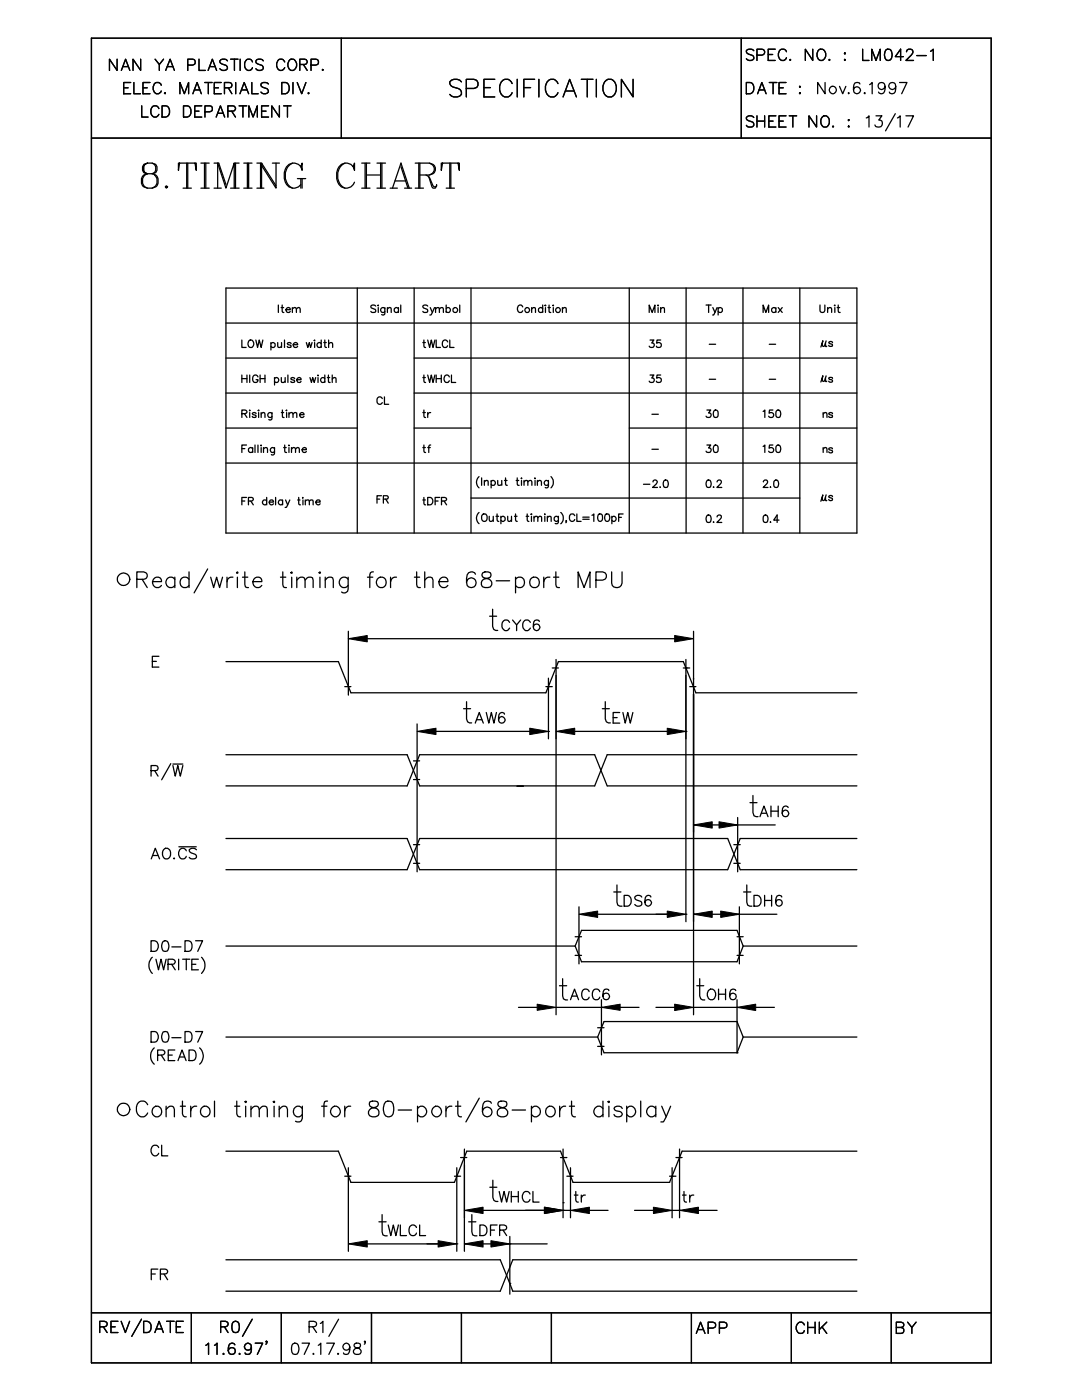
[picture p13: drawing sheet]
<svg xmlns="http://www.w3.org/2000/svg" width="216mm" height="279mm" viewBox="0 0 216 279" stroke-linecap="round" stroke-linejoin="round" font-family="sans-serif">
<g fill="none" stroke="#000" stroke-width=".25">
<path d="M18.2 7.6h179.6v264.4h-179.6zM23.4 11.8v2.3l-1.6-2.3v2.3M24.2 14.1l.9-2.3 .8 2.3M24.6 13.3h1M24.7 17.5h.9M26.1 16.5h-1.4v2.2h1.4M26.7 16.5v2.2h1.3M28.1 11.8v2.3l-1.6-2.3v2.3M28.5 17.5h.9M29.9 16.5h-1.4v2.2h1.4M30.9 11.8l.9 1.1 .8-1.1M31.8 12.9v1.2"/>
<path d="M32.2 17a.82 .82 0 0 0-1-.5 .82 .82 0 0 0-.6 .8 .97 .97 0 0 0 .2 1.1 .97 .97 0 0 0 1 .2l.4-.4M32.9 18.5l-.1 .1 .1 .1 .1-.1M33.1 14.1l.9-2.3 .8 2.3M33.4 13.3h1.1M35.9 18.7v-2.2l.9 2.2 .8-2.2v2.2M37.5 13l1.2-.1a.59 .59 0 0 0 .2-.7 .59 .59 0 0 0-.5-.4h-.9v2.3M38.5 18.7l.8-2.2 .9 2.2M38.8 17.9h1.1M39.7 11.8v2.3h1.3M40.9 16.5h1.4M41.5 14.1l.9-2.3 .8 2.3M41.6 16.5v2.2"/>
<path d="M41.9 13.3h1M42.8 17.5h.8M44.2 16.5h-1.4v2.2h1.4M44.8 17.5l1.3-.1a.54 .54 0 0 0 .2-.6 .54 .54 0 0 0-.5-.3h-1v2.2M45.4 12.1a.85 .85 0 0 0-.8-.3 .85 .85 0 0 0-.7 .6 1.62 1.62 0 0 0 1.3 .7 .52 .52 0 0 1 0 .8 1.01 1.01 0 0 1-1.3-.2M45.6 17.5l.7 1.2M46 11.8h1.5M46.8 11.8v2.3M47 16.5v2.2M47.9 18.7l.8-2.2 .9 2.2M47.9 11.8v2.3M48.2 17.9h1.1"/>
<path d="M50.2 16.5v2.2h1.3M50.4 12.4a.8 .8 0 0 0-.9-.6 .8 .8 0 0 0-.7 .9 .97 .97 0 0 0 .2 1 .97 .97 0 0 0 1.1 .2l.3-.4M52.5 12.1a.82 .82 0 0 0-.8-.3 .82 .82 0 0 0-.6 .6l.2 .3 .8 .3a.55 .55 0 0 1 .2 .9 .94 .94 0 0 1-1.2-.2M53.6 16.8a1.03 1.03 0 0 0-1.5 0 .54 .54 0 0 0 .4 .6l.6 .3a.55 .55 0 0 1 .2 .9 .94 .94 0 0 1-1.2-.2M56.2 16.5h.8a1.21 1.21 0 0 1 .7 1.1 1.21 1.21 0 0 1-.7 1.1h-.8zM56.8 12.4a.82 .82 0 0 0-.9-.6 .82 .82 0 0 0-.7 .9 .97 .97 0 0 0 .2 1 .97 .97 0 0 0 1.1 .2l.3-.4M57.9 11.9a1.08 1.08 0 0 1 1.2 .5 1.08 1.08 0 0 1-.2 1.3l-.2 .2a1 1 0 0 1-1.2-.3 1 1 0 0 1 .1-1.2zM58.5 16.5v2.2M59.3 16.5l.9 2.2 .8-2.2M59.8 12.9h.9a.58 .58 0 0 0 .6-.7l-.2-.3-1.3-.1v2.3M60.5 12.9l.8 1.2M61.6 18.5v.2l.1-.1"/>
<path d="M62.1 13l1.2-.1a.59 .59 0 0 0 .2-.7 .59 .59 0 0 0-.5-.4h-.9v2.3M64.4 13.8v.3l.1-.2M68.1 7.6v20M92.1 16.3a1.52 1.52 0 0 0-2.4 0 .93 .93 0 0 0 .7 1.1l1 .3a.87 .87 0 0 1 .6 .6 .87 .87 0 0 1-.3 .9 1.56 1.56 0 0 1-2-.4M93 17.7h1.6a.91 .91 0 0 0 .8-1 .91 .91 0 0 0-.8-.9h-1.6v3.5M96.6 17.5h1.3M98.7 15.8h-2.1v3.5h2.1M102.2 16.7a1.2 1.2 0 0 0-1.2-.9 1.2 1.2 0 0 0-1.1 .9 1.98 1.98 0 0 0 .8 2.6 1.24 1.24 0 0 0 1.5-.8M103.2 15.8v3.5M104.5 17.5h1.4M106.7 15.8h-2.2v3.5M107.5 15.8v3.5"/>
<path d="M111.3 16.7a1.2 1.2 0 0 0-1.1-.9 1.2 1.2 0 0 0-1.2 .9 1.98 1.98 0 0 0 .9 2.6 1.24 1.24 0 0 0 1.4-.8M112.4 19.3l1.3-3.5 1.3 3.5M112.9 18.2h1.6M116 15.8h2.3M117.2 15.8v3.5M119 15.8v3.5M121 16l.3-.2a1.62 1.62 0 0 1 1.7 2.2 1.3 1.3 0 0 1-.9 1.3 1.3 1.3 0 0 1-1.5-.5 2.16 2.16 0 0 1 .4-2.8zM126.3 15.8v3.5l-2.3-3.5v3.5M147.9 7.6v20M148.9 16.5h.8a1.21 1.21 0 0 1 .7 1.1 1.21 1.21 0 0 1-.7 1.1h-.8zM150.4 10.1a.85 .85 0 0 0-1.5 .2l.2 .4 .9 .3a.52 .52 0 0 1 .4 .4 .52 .52 0 0 1-.2 .5 .94 .94 0 0 1-1.3-.2M151 11l1.4-.1a.59 .59 0 0 0 .2-.7 .59 .59 0 0 0-.6-.4h-1v2.3"/>
<path d="M151.2 18.7l.8-2.2 .9 2.2M151.5 17.9h1.1M153.3 10.9h.9M153.5 16.5h1.5M154.3 16.5v2.2M154.7 9.8h-1.4v2.3h1.4M155.4 17.5h.9M156.8 16.5h-1.4v2.2h1.4M156.9 10.3a.83 .83 0 0 0-.9-.5 .83 .83 0 0 0-.7 .9 .99 .99 0 0 0 .3 1 .99 .99 0 0 0 1 .2l.3-.4M157.7 11.9h-.1l.1 .2 .1-.2M159.5 17.3h.2l-.1 .1zM159.5 18.6h.2l-.1 .1z"/>
<path d="M162.2 9.8v2.3l-1.5-2.3v2.3M163.2 10.1a.86 .86 0 0 1 1-.2 .86 .86 0 0 1 .6 .8 1.01 1.01 0 0 1-.3 1 1.01 1.01 0 0 1-1.1 .2 1.39 1.39 0 0 1-.2-1.8zM164.6 16.5v2.2l-1.4-2.2v2.2M165.5 11.9v.2l.1-.2M167.5 17.2l.6 1.5 .7-1.5M168.6 10.5l.1 .2-.1 .1zM168.6 11.9h.1l-.1 .2zM169.3 18.5v.2l.2-.1M171.6 16.8a.66 .66 0 0 0-.7-.3 .66 .66 0 0 0-.5 .4 1.73 1.73 0 0 0 .2 1.7 .7 .7 0 0 0 1-.3 .7 .7 0 0 0-.4-1 .7 .7 0 0 0-.9 .6M172.1 9.8v2.3h1.3M172.6 18.5l-.2 .1 .2 .1v-.1M173.5 16.9l.5-.4v2.2"/>
<path d="M173.9 12.1v-2.3l.9 2.3 .8-2.3v2.3M176.6 17.2a.7 .7 0 0 1-.9 .6 .7 .7 0 0 1-.3-1.1 .7 .7 0 0 1 1.1 .1 1.55 1.55 0 0 1-.5 1.9l-.6-.1-.1-.2M176.8 9.9a.76 .76 0 0 1 1.1 .3 1.69 1.69 0 0 1-.2 1.7 .69 .69 0 0 1-1.1-.3 1.78 1.78 0 0 1 .2-1.7zM178.7 17.2a.71 .71 0 0 1-1 .6 .71 .71 0 0 1-.2-1.2 .71 .71 0 0 1 1.1 .2 2.23 2.23 0 0 1-.2 1.8 .64 .64 0 0 1-.9-.2M179.5 16.5h1.5l-1.1 2.2M180.3 11.3h-1.7l1.1-1.5v2.3M180.9 10.3l.1-.3a.75 .75 0 0 1 1.1 0 .74 .74 0 0 1-.3 1l-1 1.1h1.5M182.9 11.1h1.9M185.7 10.2l.5-.4v2.3M18.2 27.6h179.6M28.3 21.1v2.3h1.2M29.4 32.6l-.7 .2-.3 .5v.7l.3 .5 .7 .2h1l.7-.2 .2-.5v-.7l-.2-.5-.7-.2h-1l-.5 .2-.2 .5v.7l.2 .5 .5 .2"/>
<path d="M29.4 34.7l-.5 .2a1.58 1.58 0 0 0 0 2.4l.5 .2M30.4 32.6l.4 .2 .3 .5v.7l-.3 .5-.4 .2 .7 .2a1.58 1.58 0 0 1 0 2.4 2.34 2.34 0 0 1-2.7-.2 1.65 1.65 0 0 1 .3-2.2l.7-.2M30.8 34.9l.5 .7v1l-.2 .5-.7 .4M31.7 21.7a.82 .82 0 0 0-.9-.6 .82 .82 0 0 0-.7 .9 .97 .97 0 0 0 .2 1 .97 .97 0 0 0 1.1 .2l.3-.4M32.3 21.1h.8a1.19 1.19 0 0 1 .8 1.1 1.19 1.19 0 0 1-.8 1.2h-.8zM33 37.3l.2-.2 .2 .2-.2 .2zM35.8 32.6l-.2 1.4v-1.4h3.6v1.4l-.3-1.4M36.5 37.5h1.7M36.6 21.1h.7a1.19 1.19 0 0 1 .8 1.1 1.19 1.19 0 0 1-.8 1.2h-.7zM37.3 32.6v4.9M37.5 32.6v4.9M38.9 22.2h.8"/>
<path d="M40.1 37.5h1.6M40.1 32.6h1.6M40.3 21.1h-1.4v2.3h1.4M40.8 32.6v4.9M40.9 22.3l1.3-.1a.59 .59 0 0 0 .2-.6 .59 .59 0 0 0-.5-.5h-1v2.3M41.1 32.6v4.9M42.7 37.5h1.5M42.7 32.6h.9l1.5 4.2M43.1 23.4l.9-2.3 .8 2.3M43.4 37.5v-4.9l1.7 4.9 1.6-4.9v4.9M43.4 22.6h1.1M45.5 22.2h.9a.58 .58 0 0 0 .6-.7l-.2-.3-1.3-.1v2.3"/>
<path d="M46 37.5h1.7M46.2 22.2l.8 1.2M46.7 32.6h1M47 32.6v4.9M47.7 21.1h1.5M48.5 21.1v2.3M48.6 37.5h1.7M48.6 32.6h1.7M49.4 32.6v4.9M49.6 32.6v4.9M49.7 23.4v-2.3l.8 2.3 .9-2.3v2.3M51.3 37.5h1.4"/>
<path d="M51.3 32.6h.9M52 32.6v4.9M52.2 22.2h.9M53.6 21.1h-1.4v2.3h1.4M54.4 32.6h1.4M55.1 37.1l-2.9-4.5v4.9M55.1 32.6v4.9l-2.9-4.5M55.8 21.1v2.3l-1.6-2.3v2.3M56.6 21.1h1.5M57.4 21.1v2.3M58.4 32.6a2.83 2.83 0 0 0 0 4.9M59.4 35.6h1.6"/>
<path d="M60 33.3l.3 .7v-1.4l-.3 .7a1.84 1.84 0 0 0-2.1-.6 1.84 1.84 0 0 0-1.2 1.8 2.51 2.51 0 0 0 1.7 3l1.2-.2 .4-.5M60 35.6v1.9M60.3 35.6v1.9M68.8 32.6a2.83 2.83 0 0 0 0 4.9M70.5 33.3l.2 .7v-1.4l-.2 .7a1.84 1.84 0 0 0-2.1-.6 1.84 1.84 0 0 0-1.2 1.8 2.51 2.51 0 0 0 1.6 3 1.74 1.74 0 0 0 1.9-1.1M72.2 37.5h1.6M72.2 32.6h1.6M72.9 32.6v4.9M73.1 32.6v4.9M73.1 34.9h2.8M75.2 37.5h1.7M75.2 32.6h1.7"/>
<path d="M75.9 32.6v4.9M76.2 32.6v4.9M77.9 37.5h1.4M78.3 37.5l1.7-4.9 1.7 4.9M78.8 36.1h2.1M80 33.3l1.4 4.2M80.7 37.5h1.4M82.8 32.6h2.9l.7 .2a1.12 1.12 0 0 1 0 1.9l-.7 .2h-1.9M82.8 37.5h1.7M83.6 32.6v4.9M83.8 32.6v4.9M85 34.9l.7 .5 .7 1.7 .3 .2 .4-.2"/>
<path d="M85.5 35.2l.7 2.1 .2 .2h.5l.2-.7M85.7 32.6a1.2 1.2 0 0 1 1 1.1 1.2 1.2 0 0 1-1 1.2M88.3 32.6l-.2 1.4v-1.4h3.6v1.4l-.3-1.4M89 37.5h1.7M89.7 32.6v4.9M90 32.6v4.9M150.4 23.5a.82 .82 0 0 0-.8-.4 .82 .82 0 0 0-.7 .6l.5 .4 .6 .2a.56 .56 0 0 1 .4 .7 .93 .93 0 0 1-1.5 0M151 23.1v2.3M151 24.2h1.6M152.6 23.1v2.3M153.4 24.2h.9M154.8 23.1h-1.4v2.3h1.4"/>
<path d="M155.4 24.2h.9M156.8 23.1h-1.4v2.3h1.4M157.5 23.1h1.5M158.2 23.1v2.3M162.9 23.1v2.3l-1.5-2.3v2.3M164 23.5l.2-.3a1.03 1.03 0 0 1 1.2 .4 1.03 1.03 0 0 1 0 1.2 .82 .82 0 0 1-.9 .6 .82 .82 0 0 1-.7-.9v-.5zM166.2 25.1l-.1 .2h.2M169.2 24h.3l-.2 .1zM169.3 25.1l.2 .2-.2 .1zM172.8 23.5l.6-.4v2.3M174.8 23.1h1.2l-.7 .9a.72 .72 0 0 1 .8 .8 .72 .72 0 0 1-1 .6l-.3-.1-.2-.4M178.6 22.7l-1.9 3.4"/>
<path d="M179.1 23.5l.5-.4v2.3M180.8 23.1h1.5l-1.1 2.3M45.1 57.5h125.9v48.9h-125.9zM71.3 57.5v48.9M82.6 57.5v48.9M94 57.5v48.9M125.6 57.5v48.9M136.9 57.5v48.9M148.3 57.5v48.9M159.6 57.5v48.9M45.1 71.5h26.2M45.1 78.4h26.2"/>
<path d="M45.1 64.5h125.9M48.3 67.9v1.4h.8M48.3 74.8v1.5M48.3 75.6h1M49.3 74.8v1.5M49.6 68.1a.68 .68 0 0 1 1 .1 .68 .68 0 0 1-.1 .9l-.2 .2a.73 .73 0 0 1-.8-.3 .73 .73 0 0 1 .1-.9zM49.8 74.8v1.5M51.1 67.9l.3 1.4 .3-1.4 .4 1.4 .4-1.4M51.5 75.2a.54 .54 0 0 0-.6-.4 .54 .54 0 0 0-.5 .6v.4a.53 .53 0 0 0 .5 .5 .53 .53 0 0 0 .6-.5h-.4M51.9 75.6h1M51.9 74.8v1.5M52.9 74.8v1.5"/>
<path d="M54.1 68.6a.47 .47 0 0 1 .7-.1 .47 .47 0 0 1 0 .7 .47 .47 0 0 1-.7-.1M54.1 68.4v1.4M54.8 75.6a.47 .47 0 0 1 .7-.1 .47 .47 0 0 1 0 .7 .47 .47 0 0 1-.7-.1M54.8 75.4v1.4M55.4 68.4l.1 .9h.3l.4-.2M55.5 60.9v1.5M56.1 61.4h.5M56.1 75.4l.1 .9h.4l.3-.2M56.2 68.4v.9M56.3 60.9v1.2l.1 .2 .2 .1M56.8 67.9v1.4M56.9 75.4v.9"/>
<path d="M57.1 61.8h.8a.45 .45 0 0 0-.6-.4 .45 .45 0 0 0-.2 .7l.3 .3 .4-.1 .1-.2M57.4 74.8v1.5M58.1 68.6a.43 .43 0 0 0-.8 0l.2 .2 .5 .1 .1 .2-.1 .2h-.2h-.4l-.1-.2M58.3 61.7l.4-.3 .4 .1v.9M58.3 61.4v1M58.5 68.8h.9a.48 .48 0 0 0-.7-.3 .48 .48 0 0 0-.2 .7 .48 .48 0 0 0 .7 .1l.2-.2M58.8 75.6a.44 .44 0 0 0-.8 0l.8 .5-.1 .2h-.2h-.4l-.1-.2M59.1 61.7l.4-.3 .3 .1 .1 .9M59.2 75.8h.9a.45 .45 0 0 0-.7-.4 .45 .45 0 0 0-.1 .7l.3 .2h.3l.2-.2M61.1 68.4l.3 .9 .3-.9 .3 .9 .3-.9M61.8 75.4l.3 .9 .3-.9 .3 .9 .3-.9M62.7 67.9h.1z"/>
<path d="M62.8 68.4v.9M63.5 74.8v.2zM63.5 75.4v.9M64.1 68.6a.47 .47 0 0 0-.7-.1 .47 .47 0 0 0 0 .7 .47 .47 0 0 0 .7-.1M64.1 67.9v1.4M64.6 68.4h.5M64.8 75.6a.47 .47 0 0 0-.7-.1 .47 .47 0 0 0 0 .7 .47 .47 0 0 0 .7-.1M64.8 67.9v1.2l.1 .2h.3M64.8 74.8v1.5M65.3 75.4h.5M65.5 74.8l.1 1.5h.3M65.6 68.7l.4-.3 .3 .1 .1 .8"/>
<path d="M65.6 67.9v1.4M66.3 75.6l.3-.2h.4l.1 .9M66.3 74.8v1.5M75 61.1a.54 .54 0 0 0-.6-.2 .54 .54 0 0 0-.4 .4l.1 .2 .7 .2 .2 .2-.2 .4h-.7l-.1-.2M75.4 61h.1zM75.5 61.4v1M76.3 79.5a.55 .55 0 0 0-.6-.3 .55 .55 0 0 0-.5 .6v.3a.55 .55 0 0 0 .5 .6 .55 .55 0 0 0 .6-.4M76.7 79.2v1.5h.9M76.8 61.4v1.3l-.3 .2-.3-.1M76.8 61.6a.47 .47 0 0 0-.7-.1 .47 .47 0 0 0 0 .7 .47 .47 0 0 0 .7-.1M77.3 61.7l.3-.3 .4 .1 .1 .9M77.3 61.4v1"/>
<path d="M79.5 61.6a.47 .47 0 0 0-.7-.1 .47 .47 0 0 0 0 .7 .47 .47 0 0 0 .7-.1M79.5 61.4v1M80 60.9v1.5M82.6 71.5h88.4M82.6 78.4h88.4M84.4 75.4h.5M84.4 68.4h.5M84.6 74.8v1.3l.1 .2h.2M84.6 67.9v1.2l.1 .2h.2M85.3 74.8l.4 1.5 .4-1.5 .3 1.5 .4-1.5M85.3 67.9l.4 1.4 .4-1.4 .3 1.4 .4-1.4M85.3 61.1a.54 .54 0 0 0-.5-.2 .54 .54 0 0 0-.4 .4l.1 .2 .7 .2 .1 .2-.1 .4h-.7l-.1-.2"/>
<path d="M85.9 61.4l.4 1M86.7 61.4l-.6 1.4-.3 .1M86.9 61.7l.3-.3 .4 .1 .1 .9M86.9 61.4v1M87 67.9v1.4h.9M87 75.6h1.1M87 74.8v1.5M87.7 61.7l.4-.3 .3 .1 .1 .9M88.1 74.8v1.5M89 61.6a.47 .47 0 0 1 .7-.1 .47 .47 0 0 1 0 .7 .47 .47 0 0 1-.7-.1M89 60.9v1.5M89.3 68.2a.54 .54 0 0 0-.6-.3 .54 .54 0 0 0-.4 .6v.3a.55 .55 0 0 0 .4 .5 .55 .55 0 0 0 .6-.3"/>
<path d="M89.7 75.2a.54 .54 0 0 0-.7-.4 .54 .54 0 0 0-.4 .6v.4a.55 .55 0 0 0 .4 .5 .55 .55 0 0 0 .7-.3M89.7 67.9v1.4h.9M90.1 74.8v1.5h.8M91.7 60.9v1.5M104.3 61.3a.54 .54 0 0 0-.6-.4 .54 .54 0 0 0-.4 .6v.3a.55 .55 0 0 0 .4 .6 .55 .55 0 0 0 .6-.4M106.1 61.7l.3-.3 .4 .1v.9M106.1 61.4v1M108.3 61.6a.47 .47 0 0 0-.7-.1 .47 .47 0 0 0 0 .7 .47 .47 0 0 0 .7-.1M108.3 60.9v1.5M108.8 60.9v.1zM108.8 61.4v1M109.3 61.4h.5"/>
<path d="M109.6 60.9v1.4l.3 .1M110.4 60.9v.1zM110.4 61.4v1M112.2 61.7l.4-.3 .3 .1 .1 .9M112.2 61.4v1M129.5 62.4v-1.5l.6 1.5 .6-1.5v1.5M129.7 74.8h.8l-.5 .6a.5 .5 0 0 1 .5 .7 .5 .5 0 0 1-.8 .2l-.2-.2M129.7 67.9h.8l-.5 .6a.5 .5 0 0 1 .5 .6 .5 .5 0 0 1-.8 .2l-.2-.2M131.3 60.9v.1zM131.3 61.4v1M131.8 74.8h-.7l-.1 .7a.53 .53 0 0 1 .8-.1 .53 .53 0 0 1 0 .8 .53 .53 0 0 1-.8-.1M131.8 67.9h-.7l-.1 .6a.53 .53 0 0 1 .8 0 .53 .53 0 0 1 0 .7 .53 .53 0 0 1-.8-.1"/>
<path d="M131.8 61.7l.4-.3 .3 .1 .1 .9M131.8 61.4v1M140.9 60.9h1M141.4 60.9v1.5M141.5 75.7h1.3M141.5 68.7h1.3M142.2 61.4l.5 1M143.1 61.4l-.7 1.5h-.2M143.3 61.6a.47 .47 0 0 1 .7-.1 .47 .47 0 0 1 0 .7 .47 .47 0 0 1-.7-.1M143.3 61.4v1.5M152.3 62.4v-1.5l.5 1.5 .6-1.5v1.5M153.5 75.7h1.3"/>
<path d="M153.5 68.7h1.3M154.8 61.6a.47 .47 0 0 0-.7-.1 .47 .47 0 0 0 0 .7 .47 .47 0 0 0 .7-.1M154.8 61.4v1M155.3 61.4l.8 1M156.1 61.4l-.8 1M163.6 60.9v1a.49 .49 0 0 0 .5 .5 .49 .49 0 0 0 .5-.5v-1M164.7 75.5l.1 .7 .2-.1M164.7 68.5l.1 .7 .2-.1M164.8 75l-.3 .9-.2 .2-.2-.1 .1-1-.4 1.2M164.8 68l-.3 1-.2 .1-.2-.1 .1-1-.4 1.3M165.1 61.7l.4-.3 .4 .1v.9M165.1 61.4v1"/>
<path d="M166.1 75.5v-.1l-.2-.1-.5 .1v.1l.2 .2 .5 .2v.2a.43 .43 0 0 1-.7 0M166.1 68.4a.43 .43 0 0 0-.7 0l.2 .2 .5 .1v.2v.2h-.2h-.5v-.2M166.5 61h.1zM166.6 61.4v1M167 61.4h.6M167.3 60.9v1.2v.2l.3 .1M45.1 92.4h125.9M45.1 85.4h26.2M48.3 82.5h.8l.2-.4-.4-.3h-.6v1.5M48.3 100h.6M48.3 89.5h.6M48.8 82.5l.5 .8"/>
<path d="M49.2 99.3h-.9v1.5M49.2 88.8h-.9v1.5M49.6 100l.8-.1 .1-.2v-.3l-.9-.1v1.5M49.8 81.8v.2zM49.8 82.3v1M50 100l.5 .8M50.4 89.5a.47 .47 0 0 0-.7 0 .47 .47 0 0 0 0 .7 .47 .47 0 0 0 .7-.1M50.4 89.3v1M50.9 88.8v1.5M51.1 82.5a.43 .43 0 0 0-.8 0l.2 .3 .6 .1v.2v.2h-.3h-.4l-.1-.2M51.5 88.8v1.5M51.5 81.9h.2z"/>
<path d="M51.6 82.3v1M52 88.9h.2zM52.1 82.6l.4-.3 .3 .1 .1 .9M52.1 82.3v1M52.1 89.3v1M52.6 89.6l.4-.3 .3 .1 .1 .9M52.6 89.3v1M53.2 100a.47 .47 0 0 0-.7-.1 .47 .47 0 0 0 0 .7 .47 .47 0 0 0 .7-.1M53.2 99.3v1.5M54.3 82.3l-.1 1.4-.2 .1-.4-.1M54.3 82.5a.47 .47 0 0 0-.7 0 .47 .47 0 0 0 0 .7 .47 .47 0 0 0 .7-.1M54.8 89.3l-.1 1.4-.2 .1-.4-.1"/>
<path d="M54.8 89.5a.47 .47 0 0 0-.7 0 .47 .47 0 0 0 0 .7 .47 .47 0 0 0 .7-.1M55 99.3v1.5M56.1 82.3h.5M56.3 81.8l.1 1.5h.3M56.4 100a.47 .47 0 0 0-.7-.1 .47 .47 0 0 0 0 .7 .47 .47 0 0 0 .7-.1M56.4 99.8v1M56.6 89.3h.5M56.8 88.8v1.2l.1 .3h.3M57 99.8l.4 1M57.2 81.8v.2zM57.2 82.3v1M57.7 88.8v.2z"/>
<path d="M57.7 82.6l.3-.3 .4 .1 .1 .9M57.7 82.3v1M57.7 89.3v1M57.8 99.8l-.6 1.4-.3 .1M58.2 89.6l.3-.3 .4 .1 .1 .9M58.2 89.3v1M58.5 82.6l.3-.3 .4 .1v.9M59 89.6l.3-.3 .3 .1 .1 .9M59.4 99.8h.5M59.6 99.3v1.4l.3 .1M59.8 82.8h.9a.48 .48 0 0 0-.7-.4 .48 .48 0 0 0-.2 .7 .48 .48 0 0 0 .7 .2l.2-.2M60.3 89.7h.8a.45 .45 0 0 0-.6-.3 .45 .45 0 0 0-.1 .7l.3 .2h.3l.1-.2"/>
<path d="M60.5 99.3v.1zM60.5 99.8v1M60.9 99.8v1M75.2 99.6h.6M76.1 98.9h-.9v1.5M76.5 99.6h.8l.2-.4-.2-.2-.8-.1v1.5M77 99.6l.5 .8M82.6 85.4h11.4M84.4 99.8h.5M84.4 89.3h.5M84.4 82.3h.5M84.6 99.3v1.2l.1 .2 .2 .1"/>
<path d="M84.6 88.8v1.2l.1 .3h.2M84.6 81.8v1.3l.1 .2h.2M85.3 99.3h.6a.78 .78 0 0 1 .5 .7 .78 .78 0 0 1-.5 .8h-.6zM85.3 89.3h.6M85.3 82.3v1M85.9 88.8l-.3 .1v.2v1.2M85.9 82.3a.51 .51 0 0 0-.6 .5M86.8 100h.6M87.8 99.3h-1v1.5M88.1 100l.8-.1 .2-.2-.1-.3-.9-.1v1.5M88.6 100l.5 .8M94 99.4h65.6"/>
<path d="M95.6 95.1a1.48 1.48 0 0 0 0 2.3M96.1 95.4v1.5M96.6 96.2l.4-.3 .4 .1v.9M96.6 95.9v1M98 96.1a.47 .47 0 0 1 .7-.1 .47 .47 0 0 1 0 .7 .47 .47 0 0 1-.7-.1M98 95.9v1.5M99.3 95.9v.7a.38 .38 0 0 0 .6 .2l.2-.2M100.1 95.9v1M100.7 95.9h.5M100.9 95.4v1.2l.1 .2 .2 .1M103 95.9h.5M103.2 95.4v1.2l.1 .2 .3 .1"/>
<path d="M104.1 95.4v.1zM104.1 95.9v1M104.6 96.2l.3-.3 .4 .1v.9M104.6 95.9v1M105.3 96.2l.4-.3 .3 .1 .1 .9M106.7 95.5h.1zM106.8 95.9v1M107.2 96.2l.4-.3 .3 .1 .1 .9M107.2 95.9v1M109.4 95.9l-.1 1.3-.2 .2-.3-.1M109.4 96.1a.47 .47 0 0 0-.7-.1 .47 .47 0 0 0 0 .7 .47 .47 0 0 0 .7-.1M109.9 95.1a1.57 1.57 0 0 1 0 2.3"/>
<path d="M125.6 85.4h45.4M128.4 96.6h1.3M130.1 89.7h1.3M130.1 82.7h1.3M130.3 96.2l.3-.4h.3l.2 .3-.2 .5-.7 .7h1M131.7 97.2h.1M132.5 95.9a.47 .47 0 0 1 .8 .2v.5l-.2 .6h-.6l-.2-.6zM141.1 88.8h.7l-.4 .6a.5 .5 0 0 1 .5 .7 .5 .5 0 0 1-.8 .2l-.2-.3M141.1 81.8h.7l-.4 .6a.5 .5 0 0 1 .5 .7 .5 .5 0 0 1-.8 .2l-.2-.2M141.1 95.9a.47 .47 0 0 1 .7 .2l.1 .5-.2 .6h-.6l-.2-.6zM142.4 97.2h-.1h.2M142.5 88.9a.48 .48 0 0 1 .8 .2v.9l-.2 .3h-.6l-.2-.6z"/>
<path d="M142.5 81.9a.48 .48 0 0 1 .8 .2v1l-.2 .2h-.6l-.2-.6zM143.1 96.2l.3-.4 .5 .2v.4l-.9 .9h1M152.3 89.1l.3-.3v1.5M152.3 82.1l.3-.3v1.5M152.3 96.2l.3-.4 .5 .2v.4l-.8 .9h.9M153.8 97.2h-.1h.1M154.2 88.8h-.7v.7a.54 .54 0 0 1 .8 0 .54 .54 0 0 1-.1 .8 .54 .54 0 0 1-.8-.3M154.2 81.8h-.7v.7a.54 .54 0 0 1 .8 0 .54 .54 0 0 1-.1 .8 .54 .54 0 0 1-.8-.2M154.6 95.9a.43 .43 0 0 1 .7 .2v.9l-.1 .2h-.6l-.2-.6v-.5zM155 88.9a.43 .43 0 0 1 .7 .2v.9l-.1 .3h-.6l-.2-.6 .1-.6zM155 81.9a.43 .43 0 0 1 .7 .2v1l-.1 .2h-.6l-.2-.6 .1-.6zM164.3 89.6l.3-.3 .3 .1 .1 .9"/>
<path d="M164.3 82.6l.3-.3 .3 .1 .1 .9M164.3 82.3v1M164.3 89.3v1M164.7 99.3v.5l.3 .1M164.8 98.8l-.3 .9-.2 .2-.2-.1 .1-1-.4 1.2M166.1 99.1a.43 .43 0 0 0-.7 0v.2l.7 .2v.2a.43 .43 0 0 1-.7 0M166.1 89.6a.43 .43 0 0 0-.7 0v.1l.7 .3v.2a.43 .43 0 0 1-.7 0M166.1 82.5a.43 .43 0 0 0-.7 0l.2 .3 .5 .1v.2v.2h-.2h-.5v-.2M27.3 115.6l1.8-.1a.72 .72 0 0 0 0-1.2l-.4-.2h-1.4v3.2M28.4 115.6l1 1.7M30.4 116.1h1.8a.89 .89 0 0 0-.9-1 .89 .89 0 0 0-.9 1 .99 .99 0 0 0 .6 1.1 .99 .99 0 0 0 1.2-.4M34.9 115.6a1 1 0 0 0-1.5-.1 1 1 0 0 0 0 1.5 1 1 0 0 0 1.5-.2"/>
<path d="M34.9 115.2v2.1M37.7 115.6a1 1 0 0 0-1.4-.1 1 1 0 0 0 0 1.5 1 1 0 0 0 1.4-.2M37.7 114.1v3.2M41.4 113.5l-2.7 4.8M42 115.2l.6 2.1 .6-2.1 .6 2.1 .6-2.1M45.3 115.2v2.1M46.5 115.2a.95 .95 0 0 0-1.2 .9M47.4 114.1l.1 .2-.1 .1-.2-.1zM47.4 115.2v2.1M48.4 115.2h1M48.9 114.1v2.6l.1 .4 .6 .2M50.5 116.1h1.7a.89 .89 0 0 0-.8-1 .89 .89 0 0 0-.9 1 .99 .99 0 0 0 .5 1.1 .99 .99 0 0 0 1.2-.4"/>
<path d="M53.7 100.2h.9a.46 .46 0 0 0-.8-.3 .46 .46 0 0 0 .1 .8l.4 .1 .3-.3M56 115.2h1M56.4 114.1v2.6l.2 .4 .5 .2M58.2 114.1l.1 .2-.1 .1-.2-.1zM58.2 115.2v2.1M59.2 115.8l.8-.6 .7 .1 .2 .5v1.5M59.2 115.2v2.1M60.9 115.8l.7-.6 .8 .1 .1 2M60.9 100l.2-.2a.38 .38 0 0 1 .6 .2v.8M61.7 100l.4-.2h.3l.1 1M63 100.2h.9a.46 .46 0 0 0-.8-.3 .46 .46 0 0 0 .1 .8 .41 .41 0 0 0 .7-.2M63.8 114.1l.2 .2-.2 .1-.1-.1z"/>
<path d="M63.8 115.2v2.1M64.9 115.8l.7-.6 .8 .1 .1 2M64.9 115.2v2.1M69.5 115.2v2.4a.8 .8 0 0 1-.5 .7 .8 .8 0 0 1-.8-.1M69.5 115.6a1 1 0 0 0-1.5-.1 1 1 0 0 0 0 1.5 1 1 0 0 0 1.5-.2M73.3 115.2h1.1M74.5 114.1l-.6 .2-.1 .4v2.6M77.9 115.2v2.1M79.1 115.2a.99 .99 0 0 0-1.2 .9M82.7 115.2h1M83.1 114.1v2.6l.2 .4 .6 .2M84.8 115.8l.7-.6 .7 .1 .2 .5v1.5"/>
<path d="M84.8 114.1v3.2M87.6 116.1h1.8a.89 .89 0 0 0-.9-1 .89 .89 0 0 0-.9 1 .99 .99 0 0 0 .6 1.1 .99 .99 0 0 0 1.2-.4M94.9 114.6a.9 .9 0 0 0-.9-.5 .9 .9 0 0 0-.8 .6 2.48 2.48 0 0 0 .3 2.4 .96 .96 0 0 0 1.4-.4 .96 .96 0 0 0-.6-1.3 .96 .96 0 0 0-1.2 .8M95.6 102.3a1.48 1.48 0 0 0 0 2.2M96.4 114.3a.59 .59 0 0 0-.2 .6 .59 .59 0 0 0 .4 .4 1.48 1.48 0 0 1 1.5 .9 .84 .84 0 0 1-.7 1.1l-1-.2a.94 .94 0 0 1-.3-1 .94 .94 0 0 1 .8-.6l.6-.2a.63 .63 0 0 0 .3-1l-.4-.2zM96.4 102.6a.75 .75 0 0 1 .9 .5 .75 .75 0 0 1-.5 1 .8 .8 0 0 1-.7-.6 .8 .8 0 0 1 .3-.9zM97.6 103l.1 1 .3 .1 .4-.3M98.4 103v1.1M99 103h.5M99 115.9h2.7M99.2 102.6v1.2l.1 .2 .2 .1M99.9 103.3a.48 .48 0 0 1 .7-.1 .48 .48 0 0 1 0 .7 .48 .48 0 0 1-.7-.1"/>
<path d="M99.9 103v1.5M101.3 103l.1 1 .3 .1 .4-.3M102.1 103v1.1M102.7 103h.5M102.9 115.6a1 1 0 0 1 1.4-.1 1 1 0 0 1 0 1.5 1 1 0 0 1-1.4-.2M102.9 102.6v1.2l.1 .2 .2 .1M102.9 115.2v3.1M105 103h.5M105.2 102.6v1.2l.1 .2 .2 .1M106 102.6h.1zM106 103v1.1M106.6 103.3l.3-.3 .3 .1 .1 1"/>
<path d="M106.6 103v1.1M107.3 103.3l.4-.3 .3 .1 .1 1M108.5 115.2v2.1M108.7 102.6v.1zM108.7 103v1.1M109.2 103.3l.4-.3 .3 .1 .1 1M109.2 103v1.1M109.7 115.2a1 1 0 0 0-1.2 .9M110.4 115.2h1.1M110.9 114.1v2.6l.1 .4 .6 .2M111.4 103l-.1 1.4-.5 .1M111.4 103.3a.48 .48 0 0 0-.7-.1 .48 .48 0 0 0 0 .7 .48 .48 0 0 0 .7-.1"/>
<path d="M111.9 102.3a1.48 1.48 0 0 1 0 2.2M113 104h-.1h.1l-.1 .3M114.7 102.9a.55 .55 0 0 0-.6-.3 .55 .55 0 0 0-.5 .5 .61 .61 0 0 0 .2 .8 .61 .61 0 0 0 .8-.1l.1-.1M115.1 102.6v1.5h.9M115.4 117.3v-3.2l1.1 3.2 1.2-3.2v3.2M116.3 103.2h1.3M116.3 103.6h1.3M118.1 102.8l.4-.2v1.5M118.9 115.8h1.3a.84 .84 0 0 0 .8-1.1l-.3-.4-.5-.2h-1.3v3.2M119.5 102.6h.3a.8 .8 0 0 1 .4 .8 .8 .8 0 0 1-.5 .7 .97 .97 0 0 1-.2-1.5zM120.9 102.6h.3a.8 .8 0 0 1 .5 .8 .8 .8 0 0 1-.6 .7 .97 .97 0 0 1-.2-1.5zM122 114.1v2.3a1.05 1.05 0 0 0 1.1 .9 1.05 1.05 0 0 0 1-.9v-2.3"/>
<path d="M122.1 103.3a.48 .48 0 0 1 .7-.1 .48 .48 0 0 1 0 .7 .48 .48 0 0 1-.7-.1M122.1 103v1.5M123.4 103.3h.6M124.3 102.6h-.9v1.5M141.1 102.9a.47 .47 0 0 1 .7 .2l.1 .5-.2 .6h-.6l-.2-.6zM142.4 104.1l-.1 .1h.2M143.1 103.2l.3-.4 .5 .1v.5l-.9 .9h1M152.5 102.9a.43 .43 0 0 1 .7 .2v.9l-.2 .2h-.5l-.2-.6v-.5zM153.8 104.1l-.1 .1h.1M155.4 103.8h-1l.7-1v1.5M30.4 132h.8M31.7 131h-1.3v2.1h1.3"/>
<path d="M45.1 132h22.4l2.5 6.3h38.9l2.5-6.3h25l2.5 6.3h32.1M68.8 137h1.2M69.5 137h.1M69.5 127.5h.1M69.5 126v12.7M73.3 127.5h61.3M97.7 123h1.4M98.3 121.6v3.4l.2 .6 .4 .2h.4M101.7 124.2a.79 .79 0 0 0-.9-.5 .79 .79 0 0 0-.6 .8 .93 .93 0 0 0 .2 1 .93 .93 0 0 0 1 .2l.3-.4M102.3 123.7l.8 1 .8-1M103.1 124.7v1.2M105.8 124.2a.79 .79 0 0 0-.9-.5 .79 .79 0 0 0-.6 .8 1.01 1.01 0 0 0 1 1.4l.5-.6"/>
<path d="M107.6 124a.62 .62 0 0 0-.9-.2 1.3 1.3 0 0 0 .3 2.1 .65 .65 0 0 0 .7-.6 .65 .65 0 0 0-.6-.7 .65 .65 0 0 0-.7 .5M108.9 137h1.3M109.4 137h.1M109.4 135.3v12.1M110.2 133.3h1.2M111 133.3h.1M111 131.6v70.9M136.4 133.3h1.2M136.9 133.3h.1M136.9 131.6v52.3M137.6 137h1.3M138.4 137h.1"/>
<path d="M138.4 126v76.5M30.1 153.8l1.3-.1 .1-.3-.1-.5-1.3-.1v2.1M30.9 153.8l.6 1.1M34.1 152.4l-1.8 3.2M34.5 152.8l.5 2.1 .5-2.1 .5 2.1 .5-2.1M34.5 152.5h2M45.1 150.6h36.1l2.5 6.2h35l2.5-6.2h49.8M45.1 156.8h36.1l2.5-6.2h35l2.5 6.2h49.8M82.5 151.8h1.2M82.5 155.6h1.2M83.2 144.5v29.5M87 146h18.7"/>
<path d="M92.5 141.4h1.4M93.1 140v3.5l.2 .6 .4 .2h.4M94.8 144.3l.8-2.1 .8 2.1M95.1 143.6h1M97 142.2l.5 2.1 .5-2.1 .6 2.1 .5-2.1M100.7 142.5a.55 .55 0 0 0-.9-.2 1.65 1.65 0 0 0 0 1.9 .66 .66 0 0 0 .9-.3 .66 .66 0 0 0-.4-.9 .66 .66 0 0 0-.8 .6M103.2 156.9h1.2M109.4 146h.1M114.7 146h18.4M120.2 141.4h1.4M120.8 140v3.5l.2 .6 .8 .2M122.3 143.2h.8"/>
<path d="M123.7 142.2h-1.4v2.1h1.4M124.3 142.2l.5 2.1 .5-2.1 .5 2.1 .5-2.1M136.9 146h.1M150.2 158.8v3.4l.3 .6 .8 .2M30.2 171.4l.8-2.1 .8 2.1M30.5 170.7h1M32.8 169.4a.97 .97 0 0 1 1.1 .3 .97 .97 0 0 1 .1 1.2 .78 .78 0 0 1-.9 .5 .78 .78 0 0 1-.7-.8 1.18 1.18 0 0 1 .4-1.2zM34.8 171.2l-.2 .1h.2M35.7 169h3.5M37.2 169.8a.78 .78 0 0 0-.9-.5 .78 .78 0 0 0-.7 .8 .95 .95 0 0 0 .3 1 .95 .95 0 0 0 1 .2l.3-.4M39.2 169.6a.82 .82 0 0 0-1.4 .2 1.35 1.35 0 0 0 1.2 .7l.2 .6a.97 .97 0 0 1-1.4 0M45.1 173.6h36.1l2.5-6.3h61.5l2.5 6.3h23.3"/>
<path d="M45.1 167.3h36.1l2.5 6.3h61.5l2.5-6.3h23.3M82.5 172.3h1.2M82.5 168.6h1.2M83.2 172.3h.1M122.5 178h1.4M123.1 176.6v3.4l.2 .6 .4 .2h.4M124.5 178.7h.8a1.18 1.18 0 0 1 .7 1.1 1.18 1.18 0 0 1-.7 1h-.8zM128.1 179a.77 .77 0 0 0-.8-.3 .77 .77 0 0 0-.6 .5l.2 .3 1 .4a.54 .54 0 0 1 0 .8 .9 .9 0 0 1-1.2-.2M129.9 179a.55 .55 0 0 0-.9-.2 1.3 1.3 0 0 0 .3 2 .65 .65 0 0 0 .7-.5 .65 .65 0 0 0-.6-.7 .65 .65 0 0 0-.7 .5M138.4 164.6h.1M138.4 164.6h16.3M146.4 172.3h1.3"/>
<path d="M146.4 168.6h1.3M147.2 172.3h.1M147.2 163.2v10.8M148.4 178h1.4M149 176.6v3.4l.2 .6 .4 .2h.4M149.6 160.2h1.4M150.5 178.7h.6a1.13 1.13 0 0 1 .7 1.4 1.13 1.13 0 0 1-1.3 .7zM151.6 163l.8-2.1 .8 2.1M151.9 162.3h1.1M152.6 178.7v2.1M152.6 179.7h1.4M153.8 160.9v2.1"/>
<path d="M153.8 161.9h1.5M154 178.7v2.1M155.3 160.9v2.1M156 179l-.1-.2a.66 .66 0 0 0-1 .3 1.21 1.21 0 0 0 .5 1.7 .67 .67 0 0 0 .7-.6 .67 .67 0 0 0-.6-.7 .67 .67 0 0 0-.7 .6M157.3 161.2a.57 .57 0 0 0-.9-.2 1.65 1.65 0 0 0 0 1.9 .66 .66 0 0 0 .9-.3 .66 .66 0 0 0-.4-.9 .66 .66 0 0 0-.8 .6M30.1 187.7h.8a1.12 1.12 0 0 1 .7 1.1 1.12 1.12 0 0 1-.7 1.1h-.8zM30.4 191.1a2.23 2.23 0 0 0 0 3.2M31.1 191.4l.5 2.1 .5-2.1 .5 2.1 .5-2.1M32.6 187.9a.66 .66 0 0 1 1 .3 1.66 1.66 0 0 1-.2 1.6 .73 .73 0 0 1-1-.3 1.66 1.66 0 0 1 .2-1.6zM33.5 192.4h1a.51 .51 0 0 0 .3-.8l-.3-.2h-1v2.1M34.2 192.4l.8 1.1M34.3 189h1.8"/>
<path d="M35.6 191.4v2.1M36.4 191.4h1.5M36.9 187.7h.7a1.15 1.15 0 0 1 .7 1.1 1.15 1.15 0 0 1-.7 1.1h-.7zM37.2 191.4v2.1M38.3 192.4h.8M39 187.7h1.4l-.9 2.2M39.6 191.4h-1.3v2.1h1.3M40.2 191.1a2.23 2.23 0 0 1 0 3.2M45.1 188.8h69.7M111.6 196.7h1.5M112.3 195.3v3.5l.1 .5 .8 .3M113.8 199.5l.8-2.1 .8 2.1"/>
<path d="M114.1 198.8h1M114.8 188.8l1.2 3.1h31.1l1.2-3.1M114.8 190.7h1.2M114.8 188.8l1.2-3.1h31.1l1.2 3.1M114.8 186.9h1.2M115.5 190.7h.1M115.5 181v11.4M117.6 197.9a.76 .76 0 0 0-.9-.5 .76 .76 0 0 0-.6 .8 .92 .92 0 0 0 .2 1 .92 .92 0 0 0 1 .2l.3-.4M119.3 182.5h15.3M119.7 197.9a.76 .76 0 0 0-.9-.5 .76 .76 0 0 0-.6 .8 .92 .92 0 0 0 .2 1 .92 .92 0 0 0 1 .2l.3-.4M120 199.5v11M121.5 197.7a.62 .62 0 0 0-.9-.2 1.71 1.71 0 0 0 0 1.9 .66 .66 0 0 0 1-.3 .66 .66 0 0 0-.5-.9 .66 .66 0 0 0-.8 .6"/>
<path d="M136.9 182.5h.1M138.4 182.5h.1M138.4 182.5h16.6M139 196.7h1.4M139.6 195.3v3.5l.2 .5 .4 .3h.4M141.4 197.7a.9 .9 0 0 1 1.1-.1 .9 .9 0 0 1 .3 1.1 .83 .83 0 0 1-.8 .8 .83 .83 0 0 1-.9-.8v-.5zM143.4 197.4v2.1M143.4 198.4h1.4M144.8 197.4v2.1M146.8 197.7a.63 .63 0 0 0-.9-.2 1.65 1.65 0 0 0 0 1.9 .66 .66 0 0 0 .9-.3 .66 .66 0 0 0-.4-.9 .66 .66 0 0 0-.8 .6M147.1 190.7h1.2M147.1 199.5v10.6"/>
<path d="M147.1 186.9h1.2M147.5 190.7h.1M147.5 181v11.4M148.3 188.8h22.7M30.1 205.9h.8a1.12 1.12 0 0 1 .7 1 1.12 1.12 0 0 1-.7 1.1h-.8zM30.8 209.1a2.19 2.19 0 0 0 0 3.3M31.5 210.6h.9a.58 .58 0 0 0 .5-.7l-.2-.3-.3-.1h-.9v2.2M32.2 210.6l.7 1.1M32.6 206a.71 .71 0 0 1 1 .3 1.66 1.66 0 0 1-.2 1.6 .73 .73 0 0 1-1-.3 1.72 1.72 0 0 1 .2-1.6zM33.6 210.6h.8M34.3 207.1h1.8M34.9 209.5h-1.3v2.2h1.3"/>
<path d="M35.5 211.7l.8-2.2 .8 2.2M35.8 210.9h1M36.4 219.8v2.5l.2 .4 .6 .2M36.9 205.9h.7a1.15 1.15 0 0 1 .7 1 1.15 1.15 0 0 1-.7 1.1h-.7zM37.7 209.5h.7a1.15 1.15 0 0 1 .7 1.1 1.15 1.15 0 0 1-.7 1.1h-.7zM39 205.9h1.4l-.9 2.1M39.8 209.1a2.19 2.19 0 0 1 0 3.3M42.8 219.8v3.1M45.1 207h74.2M47.2 219.8v2.5l.2 .4 .6 .2M49 219.8l.2 .1-.2 .1-.1-.1zM54.5 219.9l.2-.1 .1 .1-.1 .1z"/>
<path d="M65.4 219.8l-.6 .1-.2 .4v2.6M73.8 219.9a.68 .68 0 0 0 .3 1l.6 .2a.9 .9 0 0 1 .9 .8 .9 .9 0 0 1-.7 1 1.03 1.03 0 0 1-1.4-.6 1.01 1.01 0 0 1 .9-1.2l.6-.2a.63 .63 0 0 0 .3-1l-.4-.1zM77 219.9a1.05 1.05 0 0 1 1.4 .4 2.75 2.75 0 0 1-.3 2.4 .98 .98 0 0 1-1.4-.4 2.52 2.52 0 0 1 .3-2.4zM91.4 219.8v2.5l.1 .4 .6 .2M95.6 219.2l-2.6 4.7M99.5 219.9a.63 .63 0 0 0 .3 1 1.48 1.48 0 0 1 1.5 .9 .84 .84 0 0 1-.8 1.1l-1-.2a.92 .92 0 0 1-.2-1 .92 .92 0 0 1 .8-.6l.6-.2a.68 .68 0 0 0 .3-1l-.5-.1zM103.5 201h3.7M111 201h9M114 219.8v2.5l.2 .4 .6 .2M119.3 207l1.2-3.1h26.6l1.2 3.1M119.3 207l1.2 3.1h26.6M119.3 208.8h1.2"/>
<path d="M119.3 205.1h1.2M120 208.8h.1M120 201h.1M120.3 219.8v3.1M121.3 219.9l.2-.1 .1 .1-.1 .1zM123.7 201h3.8M127.8 219.8v3.1M130.9 201h3.7M138.4 201h8.7M147.1 210.1h.1M147.1 201h.1M148.3 207h22.7"/>
<path d="M148.3 207l-1.2 3.1M150.8 201h3.7M29.5 220.5a1.16 1.16 0 0 0-1.4-.8 1.16 1.16 0 0 0-.9 1.2 1.45 1.45 0 0 0 1.5 2l.8-.8M31.7 229a.79 .79 0 0 0-.9-.4 .79 .79 0 0 0-.7 .8 .93 .93 0 0 0 .3 1 .93 .93 0 0 0 1 .1l.3-.3M32.3 228.6v2.1h1.2M33.1 221.4l.8-.6 .7 .1 .2 .5v1.5M33.1 220.8v2.1M36 220.8h1M38.1 220.8v2.1M39.2 220.8a1.01 1.01 0 0 0-1.1 .9M45.1 229.7h22.4l2.5 6.3h20.7l2.4-6.3h18.7l2.5 6.3h19.3l2.5-6.3h34.9M46.8 220.8h1"/>
<path d="M49 220.8v2.1M50.1 221.4l.7-.6 .8 .1 .1 .5v1.5M50.1 220.8v2.1M51.7 221.4l.8-.6h.4l.3 .1 .1 2M54.7 220.8v2.1M55.7 221.4l.8-.6 .7 .1 .2 .5v1.5M55.7 220.8v2.1M60.3 220.8v2.4l-.1 .4a.85 .85 0 0 1-1.2 .2M60.3 221.2a1.04 1.04 0 0 0-1.8 .3 1.04 1.04 0 0 0 1.2 1.4l.6-.5M64.2 220.8h1M68.8 220.8v2.1M68.8 234.7h1.2"/>
<path d="M69.5 234.7h.1M69.5 233v16.7M70 220.8a1.01 1.01 0 0 0-1.2 .9M79.5 221.5h2.6M83.3 221.2a1.01 1.01 0 0 1 1.5-.1 1.01 1.01 0 0 1 0 1.5 1.01 1.01 0 0 1-1.5-.2M83.3 220.8v3.1M89 220.8v2.1M90.2 220.8a1.01 1.01 0 0 0-1.2 .9M90.7 234.7h1.2M90.9 220.8h1M91.1 234.7h.1M91.1 233v16.7"/>
<path d="M91.9 231h1.2M92.7 231h.1M92.7 229.3v20.4M97.7 236.9h1.4M98 220.2a.92 .92 0 0 0-.8-.5 .92 .92 0 0 0-.8 .6 2.36 2.36 0 0 0 .3 2.4 .96 .96 0 0 0 1.4-.4 .96 .96 0 0 0-.6-1.3 .96 .96 0 0 0-1.2 .8M98.3 235.5v3.5l.3 .6 .3 .2h.5M99.6 237.8l.5 2.1 .5-2.1 .5 2.1 .5-2.1M102 237.8v2.1M102 238.8h1.4M102.2 221.5h2.7M103.4 237.8v2.1M105.7 238.3a.78 .78 0 0 0-.8-.5 .78 .78 0 0 0-.7 .8 .95 .95 0 0 0 .2 1 .95 .95 0 0 0 1.1 .2l.2-.4"/>
<path d="M106 221.2a1.04 1.04 0 0 1 1.9 .3 1.04 1.04 0 0 1-1.3 1.4l-.6-.5M106 220.8v3.1M106.3 237.8v2.1h1.3M111.7 220.8v2.1M111.8 231h1.3M112.4 231h.1M112.4 229.3v13.7M112.9 220.8a1.06 1.06 0 0 0-1.2 .9M113.1 234.7h1.2M113.6 220.8h1M113.8 234.7h.1M113.8 233v10"/>
<path d="M114.6 238.5h.7M114.9 237.8v1.7l.1 .3 .4 .1M116 238.5v1.4M116.8 238.5a.69 .69 0 0 0-.8 .6M120.3 221.2a1.01 1.01 0 0 0-1.5-.1 1.01 1.01 0 0 0 0 1.5 1.01 1.01 0 0 0 1.5-.2M121.5 220.8v2.1M124.2 221.2a.94 .94 0 0 0-1.7 0l.5 .5 1 .3 .2 .4a.94 .94 0 0 1-1.7 0M125.1 221.2a1.03 1.03 0 0 1 1.7 .3 1.03 1.03 0 0 1-1.2 1.4l-.5-.5M125.1 220.8v3.1M130.9 221.2a1.01 1.01 0 0 0-1.5-.1 1.01 1.01 0 0 0 0 1.5 1.01 1.01 0 0 0 1.5-.2M130.9 220.8v2.1M132 220.8l.9 2.1"/>
<path d="M133.6 234.7h1.3M133.8 220.8l-1.3 3-.6 .1M134.1 234.7h.1M134.1 233v10M134.9 231h1.2M135.6 231h.1M135.6 229.3v13.7M136.2 238.5h.7M136.5 237.8v1.7l.1 .3 .4 .1M137.6 238.5v1.4M138.4 238.5a.65 .65 0 0 0-.8 .6M30.2 254.3h.8"/>
<path d="M31.5 253.3h-1.3v2.1M32 254.3l1.2-.1a.47 .47 0 0 0 0-.8l-1.2-.1v2.1M32.7 254.3l.7 1.1M45.1 251.4h54.7l2.5 6.3h68.7M73.3 248.2h15.6M75.6 243.8h1.4M76.2 242.4v3.4l.2 .7 .9 .1M77.5 244.5l.5 2.1 .5-2.1 .5 2.1 .5-2.1M79.9 244.5v2.1h1.2M83.1 245a.76 .76 0 0 0-.9-.5 .76 .76 0 0 0-.6 .8 .92 .92 0 0 0 .2 1 .92 .92 0 0 0 1 .2l.3-.4M83.7 244.5v2.1h1.2M91.1 248.2h.1"/>
<path d="M92.7 248.2h16.5M93.5 243.8h1.5M94.1 242.4v3.4l.2 .7 .9 .1M95.8 244.5h.6a1.12 1.12 0 0 1 .8 1 1.12 1.12 0 0 1-.8 1.1h-.6zM96.4 241.6h12.2M97.9 245.5h.8M99.2 244.5h-1.3v2.1M99.7 245.5l1.2-.1a.47 .47 0 0 0 0-.8l-1.2-.1v2.1M100.4 245.5l.7 1.1M101.7 248.2h.1M101.7 256.1h.1M101.7 246.8v11.5"/>
<path d="M112.4 241.6h.1M112.4 240h.1M112.4 241.6h1.4M117.6 241.6h3.7M126.6 241.6h3.8M134.1 241.6h1.5M135.6 241.6h.1M139.4 241.6h3.7M171 251.4h-68.7l-2.5 6.3h-54.7M18.2 262h179.6M19.9 264.8l1.3-.1a.52 .52 0 0 0 0-.9l-1.3-.1v2.2M20.6 264.8l.8 1.1"/>
<path d="M22.1 264.8h.9M23.5 263.7h-1.4v2.2h1.4M24.2 263.7l.8 2.2 .9-2.2M28.2 263.3l-1.9 3.4M28.7 263.7h.7a1.19 1.19 0 0 1 .8 1.1 1.19 1.19 0 0 1-.8 1.1h-.7zM30.9 265.9l.8-2.2 .9 2.2M31.2 265.2h1.1M33.2 263.7h1.6M34 263.7v2.2M35.2 264.8h.8M36.6 263.7h-1.4v2.2h1.4M38.2 262v10"/>
<path d="M41.1 268.5l.5-.4v2.2M42.8 268.5l.5-.4v2.2M44 264.8h1a.57 .57 0 0 0 .4-.9l-.4-.2h-1v2.2M44.6 270.1l-.1 .1h.2M44.8 264.8l.7 1.1M46.6 263.8a.74 .74 0 0 1 1.1 .3 2.09 2.09 0 0 1-.2 1.8 .8 .8 0 0 1-1.1-.4 2.02 2.02 0 0 1 .2-1.7zM46.9 268.4a.64 .64 0 0 0-.7-.4 .64 .64 0 0 0-.5 .5 1.54 1.54 0 0 0 .2 1.7 .7 .7 0 0 0 1-.3 .7 .7 0 0 0-.5-1 .7 .7 0 0 0-.8 .7M47.8 270.1v.2l.1-.1M50.2 268.8a.7 .7 0 0 1-1 .6 .7 .7 0 0 1-.2-1.1 .7 .7 0 0 1 1.1 .1 2.04 2.04 0 0 1-.3 1.8 .68 .68 0 0 1-.9-.2M50.3 263.3l-1.9 3.4M50.9 268.1h1.5l-1 2.2M53.3 267.8h-.3l.2-.2 .1 .2-.3 .5"/>
<path d="M56.1 262v10M58.5 268.2a.69 .69 0 0 1 1 .3 1.75 1.75 0 0 1-.2 1.7 .76 .76 0 0 1-1-.3 2.02 2.02 0 0 1 .2-1.7zM60.3 268.1h1.5l-1.1 2.2M61.7 264.8l1.2-.1a.52 .52 0 0 0 0-.9l-1.2-.1v2.2M62.4 264.8l.8 1.1M62.5 270.1l-.1 .1h.3M63.5 268.5l.5-.4v2.2M63.9 264.1l.5-.4v2.2M65.2 268.1h1.5l-1.1 2.2M67.4 270.1v.1h.2M67.6 263.3l-2 3.4M69.8 268.8a.7 .7 0 0 1-.9 .7 .7 .7 0 0 1-.3-1.1 .7 .7 0 0 1 1.1 0 1.88 1.88 0 0 1-.2 1.8 .68 .68 0 0 1-1-.2"/>
<path d="M70.8 268.2a.45 .45 0 0 0 .2 .7 .81 .81 0 0 1 .9 .4 .81 .81 0 0 1-.1 .9 .98 .98 0 0 1-1.3-.3 .91 .91 0 0 1 1.1-1 .5 .5 0 0 0 .2-.7l-.3-.1zM72.9 267.8h-.2l.1-.2 .1 .2-.2 .5M74.1 262v10M92.1 262v10M110 262v10M138 262v10M138.9 266.1l.9-2.2 .9 2.2M139.3 265.3h1M141.3 265l1.3-.1a.58 .58 0 0 0 0-.9l-1.3-.1v2.2M143.6 265l1.2-.1a.58 .58 0 0 0 0-.9l-1.2-.1v2.2M157.9 262v10M160.5 264.4a.83 .83 0 0 0-.9-.5 .83 .83 0 0 0-.7 .8 1.02 1.02 0 0 0 .2 1.1 1.02 1.02 0 0 0 1.1 .2l.3-.4"/>
<path d="M161.2 263.9v2.2M161.2 264.9h1.4M162.6 263.9v2.2M163.5 263.9v2.2M164 264.8l1 1.3M165 263.9l-1.5 1.4M177.8 262v10M178.9 264.9l1.2 .1a.59 .59 0 0 1 .2 .7 .59 .59 0 0 1-.5 .4h-.9v-2.2l1.2 .1a.51 .51 0 0 1 0 .8l-.3 .1M181.1 263.9l.8 1 .9-1M181.9 264.9v1.2"/>
<circle cx="166.2" cy="17.9" r=".72"/>
<circle cx="90.8" cy="61.9" r=".49"/>
<circle cx="105.2" cy="61.8" r=".48"/>
<circle cx="111.3" cy="61.9" r=".48"/>
<circle cx="24.7" cy="115.6" r="1.24"/>
<circle cx="76.1" cy="116.2" r="1.04"/>
<circle cx="106.7" cy="116.2" r="1.04"/>
<circle cx="24.7" cy="221.4" r="1.25"/>
<circle cx="31.3" cy="221.8" r="1.04"/>
<circle cx="41" cy="221.8" r="1.04"/>
<circle cx="66.9" cy="221.8" r="1.03"/>
<circle cx="87.1" cy="221.8" r="1.03"/>
<circle cx="109.8" cy="221.8" r="1.04"/>
</g>
<g fill="#000" stroke="#000" stroke-width=".2">
<path d="M69.5 127.5l3.8-.7v1.3z" fill-rule="evenodd"/>
<path d="M134.6 126.8l3.8 .7-3.8 .6z" fill-rule="evenodd"/>
<path d="M83.2 146l3.8-.7v1.3z" fill-rule="evenodd"/>
<path d="M105.7 145.3l3.7 .7-3.7 .6z" fill-rule="evenodd"/>
<path d="M111 146l3.7-.7v1.3z" fill-rule="evenodd"/>
<path d="M133.1 145.3l3.8 .7-3.8 .6z" fill-rule="evenodd"/>
<path d="M138.4 164.6l3.7-.6v1.3z" fill-rule="evenodd"/>
<path d="M143.5 164l3.7 .6-3.7 .7z" fill-rule="evenodd"/>
<path d="M115.5 182.5l3.8-.7v1.3z" fill-rule="evenodd"/>
<path d="M133.1 181.8l3.8 .7-3.8 .6z" fill-rule="evenodd"/>
<path d="M138.4 182.5l3.7-.7v1.3z" fill-rule="evenodd"/>
<path d="M143.8 181.8l3.7 .7-3.7 .6z" fill-rule="evenodd"/>
<path d="M107.2 200.4l3.8 .6-3.8 .6z" fill-rule="evenodd"/>
<path d="M120 201l3.7-.6v1.2z" fill-rule="evenodd"/>
<path d="M134.6 200.4l3.8 .6-3.8 .7z" fill-rule="evenodd"/>
<path d="M147.1 201l3.7-.6v1.3z" fill-rule="evenodd"/>
<path d="M69.5 248.2l3.8-.6v1.3z" fill-rule="evenodd"/>
<path d="M87.4 247.6l3.7 .6-3.7 .7z" fill-rule="evenodd"/>
<path d="M92.7 241.6l3.7-.7v1.3z" fill-rule="evenodd"/>
<path d="M92.7 248.2l3.7-.6v1.3z" fill-rule="evenodd"/>
<path d="M98 247.6l3.7 .6-3.7 .7z" fill-rule="evenodd"/>
<path d="M108.6 240.9l3.8 .7-3.8 .6z" fill-rule="evenodd"/>
<path d="M108.6 240.9l3.8 .7-3.8 .6z" fill-rule="evenodd"/>
<path d="M113.8 241.6l3.8-.7v1.3z" fill-rule="evenodd"/>
<path d="M130.4 240.9l3.7 .7-3.7 .6z" fill-rule="evenodd"/>
<path d="M135.6 241.6l3.8-.7v1.3z" fill-rule="evenodd"/>
</g>
</svg>
